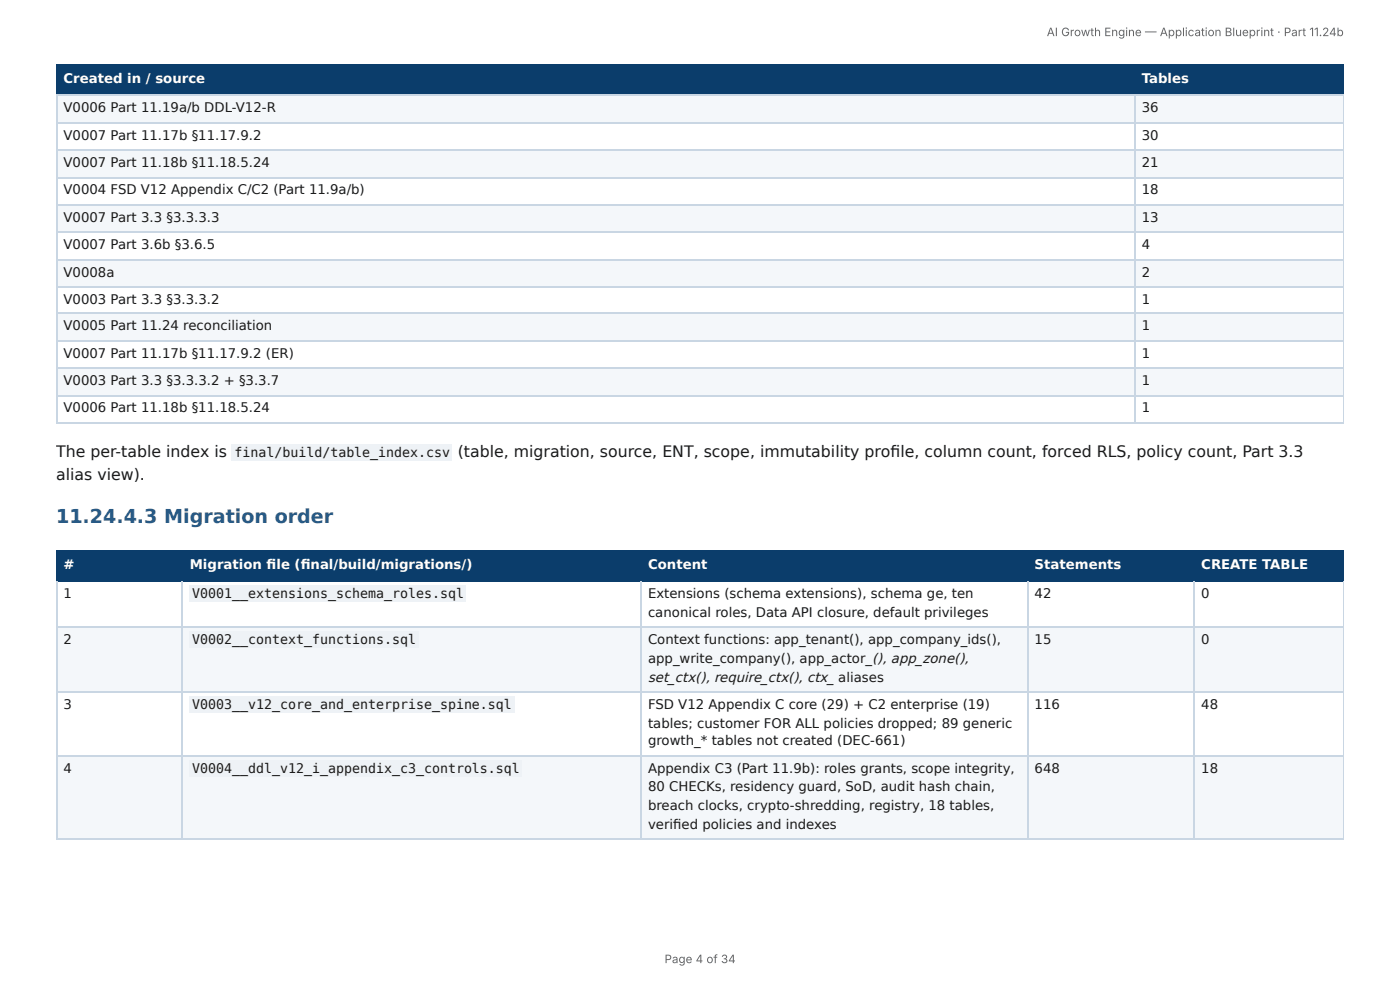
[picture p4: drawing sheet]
<svg xmlns="http://www.w3.org/2000/svg" width="297mm" height="210mm" viewBox="0 0 297 210" stroke-linecap="round" stroke-linejoin="round" font-family="sans-serif">
<defs><g id="words">
<text font-size="4.1" fill="#1f5a8c" x="11.9" y="111.1">11.24.4.3 Migration order</text>
<g font-size="3.3" fill="#1a1a1a">
<text x="11.9" y="97.1">The per-table index is</text>
<text x="11.9" y="101.9">alias view).</text>
<text x="97.2" y="97.1">(table, migration, source, ENT, scope, immutability profi le, column count, forced RLS, policy count, Part 3.3</text>
</g>
<text font-size="2.9" fill="#1a1a1a" x="137.6" y="144.7">set_ctx(), require_ctx(), ctx_ aliases</text>
<g font-size="2.8" fill="#fff">
<text x="13.5" y="17.7">Created in / source</text>
<text x="242.5" y="17.7">Tables</text>
<text x="13.5" y="120.9">#</text>
<text x="40.3" y="120.9">Migration fi le (fi nal/build/migrations/)</text>
<text x="137.6" y="120.9">Content</text>
<text x="219.7" y="120.9">Statements</text>
<text x="255.1" y="120.9">CREATE TABLE</text>
</g>
<g font-size="2.8" fill="#1a1a1a">
<text x="13.5" y="23.8">V0006 Part 11.19a/b DDL-V12-R</text>
<text x="242.5" y="23.8">36</text>
<text x="13.5" y="29.6">V0007 Part 11.17b §11.17.9.2</text>
<text x="242.5" y="29.6">30</text>
<text x="13.5" y="35.5">V0007 Part 11.18b §11.18.5.24</text>
<text x="242.5" y="35.5">21</text>
<text x="13.5" y="41.3">V0004 FSD V12 Appendix C/C2 (Part 11.9a/b)</text>
<text x="242.5" y="41.3">18</text>
<text x="13.5" y="47.1">V0007 Part 3.3 §3.3.3.3</text>
<text x="242.5" y="47.1">13</text>
<text x="13.5" y="52.9">V0007 Part 3.6b §3.6.5</text>
<text x="242.5" y="52.9">4</text>
<text x="13.5" y="58.7">V0008a</text>
<text x="242.5" y="58.7">2</text>
<text x="13.5" y="64.6">V0003 Part 3.3 §3.3.3.2</text>
<text x="242.5" y="64.6">1</text>
<text x="13.5" y="70.1">V0005 Part 11.24 reconciliation</text>
<text x="242.5" y="70.1">1</text>
<text x="13.5" y="75.9">V0007 Part 11.17b §11.17.9.2 (ER)</text>
<text x="242.5" y="75.9">1</text>
<text x="13.5" y="81.8">V0003 Part 3.3 §3.3.3.2 + §3.3.7</text>
<text x="242.5" y="81.8">1</text>
<text x="13.5" y="87.6">V0006 Part 11.18b §11.18.5.24</text>
<text x="242.5" y="87.6">1</text>
<text x="49.8" y="97.1">final/build/table_index.csv</text>
<text x="13.5" y="127">1</text>
<text x="40.8" y="127">V0001__extensions_schema_roles.sql</text>
<text x="137.6" y="127">Extensions (schema extensions), schema ge, ten</text>
<text x="137.6" y="131">canonical roles, Data API closure, default privileges</text>
<text x="219.7" y="127">42</text>
<text x="255.1" y="127">0</text>
<text x="13.5" y="136.8">2</text>
<text x="40.8" y="136.8">V0002__context_functions.sql</text>
<text x="137.6" y="136.8">Context functions: app_tenant(), app_company_ids(),</text>
<text x="219.7" y="136.8">15</text>
<text x="255.1" y="136.8">0</text>
<text x="137.6" y="140.8">app_write_company(), app_actor_(), app_zone(),</text>
<text x="13.5" y="150.5">3</text>
<text x="40.8" y="150.5">V0003__v12_core_and_enterprise_spine.sql</text>
<text x="137.6" y="150.5">FSD V12 Appendix C core (29) + C2 enterprise (19)</text>
<text x="137.6" y="154.5">tables; customer FOR ALL policies dropped; 89 generic</text>
<text x="219.7" y="150.5">116</text>
<text x="255.1" y="150.5">48</text>
<text x="137.6" y="158.2">growth_* tables not created (DEC-661)</text>
<text x="13.5" y="164">4</text>
<text x="40.8" y="164">V0004__ddl_v12_i_appendix_c3_controls.sql</text>
<text x="137.6" y="164">Appendix C3 (Part 11.9b): roles grants, scope integrity,</text>
<text x="219.7" y="164">648</text>
<text x="255.1" y="164">18</text>
<text x="137.6" y="168">80 CHECKs, residency guard, SoD, audit hash chain,</text>
<text x="137.6" y="172">breach clocks, crypto-shredding, registry, 18 tables,</text>
<text x="137.6" y="175.9">verifi ed policies and indexes</text>
</g>
<g font-size="2.5" fill="#666">
<text x="222.3" y="7.7">AI Growth Engine — Application Blueprint · Part 11.24b</text>
<text x="141.1" y="204.5">Page 4 of 34</text>
</g>
</g></defs>
<g fill="#0b3d6b">
<path d="M12.2 14h228.8v6.1h-228.8z"/>
<path d="M241 14h44.4v6.1h-44.4z"/>
</g>
<g fill="#f4f7fa">
<path d="M12.2 20.1h228.8v5.8h-228.8z"/>
<path d="M241 20.1h44.4v5.8h-44.4z"/>
<path d="M12.2 31.8h228.8v5.8h-228.8z"/>
<path d="M241 31.8h44.4v5.8h-44.4z"/>
<path d="M12.2 43.4h228.8v5.8h-228.8z"/>
<path d="M241 43.4h44.4v5.8h-44.4z"/>
<path d="M12.2 55h228.8v5.9h-228.8z"/>
<path d="M241 55h44.4v5.9h-44.4z"/>
<path d="M12.2 66.7h228.8v5.8h-228.8z"/>
<path d="M241 66.7h44.4v5.8h-44.4z"/>
<path d="M12.2 78.3h228.8v5.8h-228.8z"/>
<path d="M241 78.3h44.4v5.8h-44.4z"/>
</g>
<path d="M11.9 13.9h273.5M12 13.8v6.6M241.2 13.8v6.6M11.9 20.2h273.5" fill="none" stroke="#0b3d6b" stroke-width=".26"/>
<path d="M285.3 13.8v6.6" fill="none" stroke="#0b3d6b" stroke-width=".21"/>
<g fill="none" stroke="#c9d6e3" stroke-width=".26">
<path d="M11.9 20.2h273.5M11.9 26.1h273.5M11.9 31.9h273.5M11.9 37.7h273.5M12 20.4v69.6M241.2 20.4v69.6M11.9 43.5h273.5M11.9 49.3h273.5M11.9 55.2h273.5M11.9 61h273.5M11.9 66.5h273.5M11.9 72.4h273.5"/>
<path d="M11.9 78.2h273.5M11.9 84h273.5M11.9 89.8h273.5"/>
</g>
<path d="M285.3 20.4v69.6" fill="none" stroke="#c9d6e3" stroke-width=".21"/>
<g fill="#0b3d6b">
<path d="M12.2 116.9h26.7v6.4h-26.7z"/>
<path d="M38.9 116.9h97.4v6.4h-97.4z"/>
<path d="M136.3 116.9h82v6.4h-82z"/>
<path d="M218.3 116.9h35.4v6.4h-35.4z"/>
<path d="M253.7 116.9h31.7v6.4h-31.7z"/>
</g>
<g fill="#f4f7fa">
<path d="M12.2 133.1h26.7v13.7h-26.7z"/>
<path d="M38.9 133.1h97.4v13.7h-97.4z"/>
<path d="M136.3 133.1h82v13.7h-82z"/>
<path d="M218.3 133.1h35.4v13.7h-35.4z"/>
<path d="M253.7 133.1h31.7v13.7h-31.7z"/>
<path d="M12.2 160.6h26.7v17.7h-26.7z"/>
<path d="M38.9 160.6h97.4v17.7h-97.4z"/>
<path d="M136.3 160.6h82v17.7h-82z"/>
<path d="M218.3 160.6h35.4v17.7h-35.4z"/>
<path d="M253.7 160.6h31.7v17.7h-31.7z"/>
</g>
<path d="M11.9 117.1h273.5M12 116.9v6.7M38.8 116.9v6.7M136.1 116.9v6.7M218.4 116.9v6.7M253.6 116.9v6.7M11.9 123.4h273.5" fill="none" stroke="#0b3d6b" stroke-width=".26"/>
<path d="M285.3 116.9v6.7" fill="none" stroke="#0b3d6b" stroke-width=".21"/>
<path d="M11.9 133.2h273.5M12 123.6v54.7M38.8 123.6v54.7M136.1 123.6v54.7M218.4 123.6v54.7M253.6 123.6v54.7M11.9 147h273.5M11.9 160.5h273.5M11.9 178.2h273.5" fill="none" stroke="#c9d6e3" stroke-width=".26"/>
<path d="M285.3 123.6v54.7" fill="none" stroke="#c9d6e3" stroke-width=".21"/>
<g fill="#eef2f6">
<path d="M49.2 94.5h46.8v3.4h-46.8z"/>
<path d="M40.2 124.4h58.8v3.4h-58.8z"/>
<path d="M40.2 134.1h48.7v3.5h-48.7z"/>
<path d="M40.2 147.9h69.1v3.4h-69.1z"/>
<path d="M40.2 161.4h70.7v3.4h-70.7z"/>
</g>
<use href="#words"/>
</svg>
